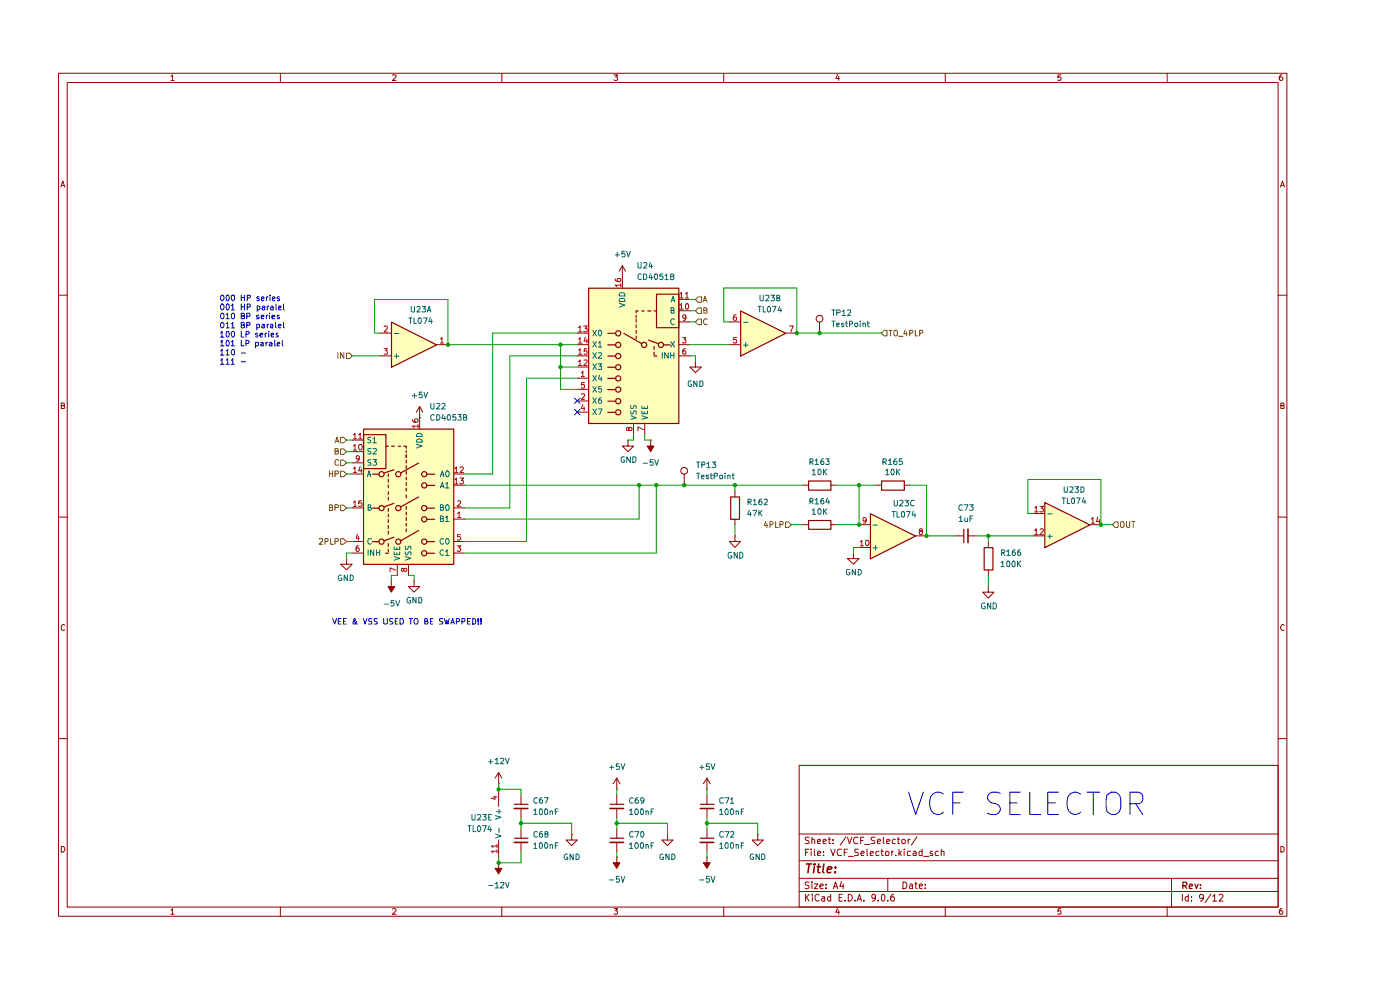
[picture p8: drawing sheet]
<svg xmlns="http://www.w3.org/2000/svg" width="297mm" height="210mm" viewBox="0 0 297 210" stroke-linecap="round" stroke-linejoin="round" font-family="sans-serif">
<g fill="none" stroke="#910000" stroke-width=".21">
<path d="M12.4 15.5h260.6v178.9h-260.6zM14.3 17.5h256.8v174.9h-256.8zM36.3 16.2l.3-.3v1.2M36.3 17.1h.7M59.5 15.5v2M83.3 16l.6-.1 .1 .1-.1 .4-.6 .7h.7M106.5 15.5v2M130.3 15.9h.7l-.4 .4 .3 .1v.6h-.6M153.5 15.5v2M177.7 15.8l-.4 .8h.8M177.9 16.2v.9M200.5 15.5v2"/>
<path d="M225.1 15.9h-.6l-.1 .6 .2-.2 .4 .1 .1 .6h-.7M247.6 15.5v2M272 15.9a.55 .55 0 0 0-.6 .5l.1 .6 .4 .1 .3-.3v-.2l-.3-.3h-.3l-.2 .3M12.9 39.7l.4-1.3 .5 1.3M13.1 39.3h.6M271.6 39.7l.5-1.3 .4 1.3M271.7 39.3h.6M12.4 62.6h1.9M271.1 62.6h1.9M13 86.1l.6-.1v-.4l-.6-.1v1.2h.6l.2-.4-.4-.2M271.7 86.1h.5l.2-.3-.1-.2-.6-.1v1.2h.6l.1-.5-.2-.1M12.4 109.7h1.9"/>
<path d="M271.1 109.7h1.9M13.8 132.6l-.4-.1-.4 .3 .1 .8 .3 .1h.4M272.4 132.6l-.2-.1a.61 .61 0 0 0-.5 .7 .61 .61 0 0 0 .7 .5M12.4 156.7h1.9M271.1 156.7h1.9M13 179.5a.66 .66 0 0 1 .7 .4 .66 .66 0 0 1-.2 .8h-.5zM169.5 162.4h101.6v30h-101.6zM169.5 176.9h101.6M171.7 177.6l-.8 .1v.4l.6 .3 .2 .3-.2 .2h-.7M172.2 178.2l.2-.2 .4 .1v.8M172.2 177.6v1.3M173.4 178.5l.7-.1-.2-.4-.4 .1-.1 .7 .1 .1h.5"/>
<path d="M174.6 178.5l.7-.1-.2-.4-.4 .1-.1 .7 .1 .1h.5M175.7 178h.5M175.9 177.6v1.2l.1 .1h.2M176.7 178.9h.1M176.7 178.1v.2M179.4 177.5l-1.1 1.8M179.8 177.6l.4 1.3 .5-1.3M182 177.7l-.6-.1-.3 .6 .3 .7h.6M182.6 178.3h.5M183.3 177.6h-.7v1.3M183.4 179.1h1.1M185.6 177.6l-.7 .1v.4l.6 .3 .1 .3-.1 .2h-.7"/>
<path d="M186.1 178.5l.7-.1-.2-.4-.4 .1-.1 .7 .1 .1h.5M187.4 177.6v1.2l.2 .1M188.1 178.5l.7-.1-.2-.4-.4 .1-.1 .7 .1 .1h.5M189.9 178.1l-.4-.1-.2 .3 .1 .6h.5M190.4 178h.5M190.5 177.6v1.2l.1 .1h.3M191.3 178.3l.3-.3h.2l.3 .3-.2 .6h-.5zM192.7 178v.9M193.1 178l-.4 .3M194.5 177.5l-1.2 1.8M271.7 179.5l.7 .3v.7l-.2 .2h-.5zM36.3 193.1l.3-.4v1.2"/>
<path d="M36.3 193.9h.7M59.5 192.4v2M83.3 192.8l.6-.1 .1 .2-.1 .4-.6 .6h.7M106.5 192.4v2M130.3 192.7h.7l-.4 .5 .3 .1v.5h-.6M153.5 192.4v2M169.5 189.1h101.6M169.5 186.3h101.6M169.5 182.6h101.6M170.9 189.7v1.4M170.9 180.8h.4M171.1 190.3l.6 .8"/>
<path d="M171.6 180.1h-.7v1.4M171.7 187.2h-.8l-.1 .3 .3 .3h.4l.2 .4-.4 .3-.5-.1M171.7 189.7l-.8 .8M172.1 180.1v.1M172.1 180.6v.9M172.2 187.1v.1M172.2 187.5v1M172.3 189.7v.2M172.3 190.2v.9M172.8 187.5h.7l-.7 1h.7M172.8 180.1v1.2l.1 .2M173.4 181.1l.7-.2-.2-.3h-.4l-.1 .7 .1 .2h.5"/>
<path d="M173.8 189.9l-.5-.2-.4 .3v.8l.4 .3 .5-.1M173.9 188l.7-.2v-.2l-.4-.1-.3 .3 .1 .6h.6M174.4 190.2h.5l.1 .9M174.7 181.4v.1M174.7 180.6v.2M175 190.5h-.5l-.2 .3 .2 .3h.5M175.2 188.3v.2M175.2 187.6v.2M176.2 190.2h-.5l-.1 .3 .1 .6h.5M176.2 180.1l.5 1.4 .5-1.4M176.2 189.7v1.4M176.8 188.5l.4-1.4 .6 1.4"/>
<path d="M176.9 188.1h.7M177.7 192.7l-.4 .8h.8M177.9 193.1v.8M178 190.4h.5M178.5 187l-.3 1h.8M178.5 180.2l-.7-.1a1.02 1.02 0 0 0 0 1.4l.7-.1M178.7 189.7h-.7v1.4h.7M178.9 187.5v1M179.1 180.8h.4M179.3 191v.1M179.8 180.1h-.7v1.4M180 189.7a.73 .73 0 0 1 .8 .7 .73 .73 0 0 1-.8 .7z"/>
<path d="M180 181.7h1.1M181.4 191v.1M181.8 191.1l.5-1.4 .4 1.4M182 190.7h.7M182.1 180.1h-.7a.53 .53 0 0 0 0 .6 .53 .53 0 0 0 .6 .2v.6h-.7M182.7 181.1l.6-.2v-.3h-.5l-.1 .2v.7h.6M183.3 191v.1M183.9 180.1v1.2l.2 .2M184.6 181.1l.7-.2-.1-.3h-.4l-.2 .2 .1 .7h.5M185.7 190.3l-.1 .2h-.6v-.7l.5-.1 .2 .3-.2 1-.5 .1M186.3 191v.1M186.5 180.6h-.5l-.2 .2 .2 .7h.5"/>
<path d="M186.9 180.6h.5M187 190l.3-.3a.8 .8 0 0 1 .5 .7 .8 .8 0 0 1-.5 .7l-.3-.3zM187.1 180.1v1.2l.1 .2h.2M187.9 180.6a.45 .45 0 0 1 .7 .2l-.2 .7h-.5zM188.3 191v.1M188.3 186.3v2.8M189.2 180.6v.9M189.5 180.6l-.3 .2M189.6 189.7h-.2a.93 .93 0 0 0-.3 1.4 .45 .45 0 0 0 .6-.2 .45 .45 0 0 0-.2-.6 .45 .45 0 0 0-.6 .2M190 181.4v.1M190.7 180.1v1.4M190.9 181l.3 .5"/>
<path d="M191.2 180.6l-.5 .5M191.6 187.1a.73 .73 0 0 1 .8 .7 .73 .73 0 0 1-.8 .7zM191.8 180.1v.1M191.8 180.6v.9M193 187.6h.5l.1 .9M193.2 180.6h-.5l-.2 .1v.7l.7 .1M193.6 187.8l-.4 .1-.3 .3 .3 .3 .4-.1M193.8 180.6h.3l.2 .2v.7h-.5l-.1-.4 .6-.2M194.1 187.5h.5M194.3 187.1v1.2l.3 .2M195 188l.7-.2-.1-.2-.4-.1-.2 .3 .1 .6h.5M195.6 180.1v1.4h-.5l-.2-.7 .3-.2h.4"/>
<path d="M196 181.7h1.1M196.3 188.3v.2M196.3 187.6v.2M197.8 180.6h-.3l-.2 .2 .2 .3 .4 .1-.1 .3h-.5M199.1 180.6h-.4l-.3 .2 .1 .6 .6 .1M199.7 180.7l.2-.1h.4v.9M199.7 180.1v1.4M200.5 192.4v2M225.1 192.7h-.6l-.1 .6 .2-.1 .4 .1 .1 .5h-.7M247.6 192.4v2M248.5 186.3v6.1M250.8 189.7v1.4"/>
<path d="M252.1 190.2h-.5l-.2 .3 .2 .6h.5M252.1 189.7v1.4M252.8 191v.1M252.8 190.2v.2M255.3 190.3l-.2 .2h-.5l-.1-.5 .2-.3 .6 .3-.1 .8-.3 .3h-.3M256.9 189.6l-1.3 1.9M257.3 190.1l.4-.4v1.4M257.3 191.1h.8M258.6 189.9l.6-.2 .3 .3-.1 .3-.8 .8h.9M272 192.7a.55 .55 0 0 0-.6 .6l.1 .5 .4 .1 .3-.2v-.3l-.3-.2h-.3l-.2 .2"/>
</g>
<path d="M250.9 187.9h.6a.45 .45 0 0 0 .2-.7l-.8-.1v1.4M251.3 187.9l.5 .6M252.3 188l.7-.1-.2-.4-.4 .1-.1 .7 .1 .2h.5M253.5 187.5l.3 1 .4-1M254.7 188.4v.1M254.7 187.6v.2" fill="none" stroke="#910000" stroke-width=".25"/>
<path d="M171.1 183.3h1.1M171.7 183.3l-.3 1.8M172.8 183.9l-.2 1.2M172.8 183.3l-.1 .1h.2l-.1-.1v.1M173.3 183.9h.8M173.7 183.3l-.2 1.6 .4 .2M174.8 183.3l-.3 1.6 .3 .2M175.6 184.5l.8-.2v-.4a.6 .6 0 0 0-.8 .2v.9h.6M177.2 185v.1M177.2 183.9v.2" fill="none" stroke="#910000" stroke-width=".34"/>
<g fill="#ffb">
<path d="M124.8 61.1h19.2v28.7h-19.2z"/>
<path d="M184.6 108.9l9.6 4.8-9.6 4.8z"/>
<path d="M221.6 106.6l9.6 4.7-9.6 4.8z"/>
<path d="M157.1 65.9l9.6 4.8-9.6 4.8z"/>
<path d="M77.1 91h19.1v28.7h-19.1z"/>
<path d="M83 68.3l9.6 4.8-9.6 4.8z"/>
</g>
<g fill="none" stroke="#910000" stroke-width=".21">
<path d="M132 58.7h.1M132 56.4l-.6 1.1M132 56.4l.7 1.1M132 56.4v4.7M122.5 73.1h2.3M122.5 75.5h2.3M122.5 70.7h2.3M122.5 77.9h2.3M144 63.5h2.3M144 65.9h2.3M144 68.3h2.3M144 73.1h2.3"/>
<path d="M144 75.5h2.3M122.5 80.2h2.3M122.5 82.6h2.3M122.5 85.1h2.3M122.5 87.4h2.3M134.4 89.8v2.4M136.8 89.8v2.4"/>
</g>
<g fill="none" stroke="#910000" stroke-width=".25">
<path d="M124.9 61.1h19.1v28.7h-19.1zM128.9 73.2h1.7M128.9 75.5h1.7M128.9 70.7h1.7M128.9 77.9h1.7M132.3 70.7l3.8 2.2M135 66.9v.5M135 67.7v.6M135 68.9v.6M135 70.1v.6M135 71.3v.6M135.4 66h-.4v.4"/>
<path d="M136.1 66h.5M137.4 66h.7M137.6 72.1l2.1 .8M138.8 66h.5M138.8 73.5v.6M138.8 74.7v.6M138.8 75.5h.6M139.3 62.4h4.7v7.1h-4.7zM140.7 73.2h1.4M128.9 80.3h1.7M128.9 82.6h1.7M128.9 85.1h1.7"/>
<path d="M128.9 87.5h1.7"/>
<circle cx="131.1" cy="77.9" r=".55"/>
<circle cx="131.1" cy="70.7" r=".55"/>
<circle cx="131.1" cy="73.2" r=".55"/>
<circle cx="131.1" cy="75.5" r=".55"/>
<circle cx="136.6" cy="73.2" r=".55"/>
<circle cx="140.2" cy="73.2" r=".55"/>
<circle cx="131.1" cy="80.3" r=".55"/>
<circle cx="131.1" cy="85.1" r=".55"/>
<circle cx="131.1" cy="87.5" r=".55"/>
<circle cx="131.1" cy="82.6" r=".55"/>
</g>
<g fill="none" stroke="#b90000" stroke-width=".21">
<path d="M130.5 59.1l.1 .5a.94 .94 0 0 0 1.1 0l-.1-.5h-.5l-.2 .4 .3 .2M122.7 69.5h.2l.2-.4v1.3M122.7 71.9l.4-.3v1.2M122.7 74.3l.4-.3v1.1M122.7 76.7l.4-.4v1.2M122.7 70.4h.8M122.7 72.8h.8M122.7 75.1h.8M122.7 77.5h.8M123.3 79h.2l.2-.3v1.2M123.3 79.9h.7M123.8 69.1h.8l-.4 .5h.3l.1 .2-.1 .5-.5 .1-.2-.2"/>
<path d="M123.9 76.4l.4-.1 .3 .4-.8 .8h.8M124.2 71.5l-.3 .9h.8M124.5 74h-.5l-.1 .6 .2-.2 .4 .1v.6h-.6M124.5 71.9v.9M131.7 60.5h-1.2l.3 .3M131.7 60.2v.6M144.2 62.4l.4-.4v1.2M144.2 64.7l.4-.3v1.2M144.2 63.2h.8M144.2 65.6h.8M144.8 71.6h.7l-.3 .4 .3 .1v.5l-.2 .2h-.3l-.2-.2M145.4 62.4l.3-.4v1.2"/>
<path d="M145.4 74h-.2a.73 .73 0 0 0-.1 1.1h.4v-.5l-.4-.2-.3 .2M145.4 63.2h.7M145.5 64.5l.3-.1a.78 .78 0 0 1 0 1.2l-.3-.1zM145.5 67.3v.1l-.4 .1-.3-.2v-.3l.3-.2 .4 .1v.8l-.2 .2h-.3M123.3 83.6h.7v.4l-.7 .7h.7M123.7 85.8l-.4 .9h.8M123.9 86.3v.8M124 81.2h-.6l-.1 .5h.7v.5l-.2 .1h-.3l-.2-.1M133.4 90.9l.2-.3 .5 .1-.1 .6h-.4l-.2-.2v-.4h-.4l-.1 .4 .1 .2h.3l.1-.2M136.5 91.1l-1.2-.5v.8"/>
</g>
<g fill="none" stroke="#006665" stroke-width=".21">
<path d="M125.8 70.1l.7 1.2M125.8 72.4l.7 1.2M125.8 74.8l.7 1.2M125.8 77.2l.7 1.2M125.8 79.6l.7 1.2M126.5 70.1l-.7 1.2M126.5 72.4l-.7 1.2M126.5 74.8l-.7 1.2M126.5 77.2l-.7 1.2M126.5 79.6l-.7 1.2M126.9 77.2h.7l-.4 .5h.3v.7l-.6-.1M127 72.8l.3-.4v1.2"/>
<path d="M127 74.9l.4-.1 .2 .3-.7 .9h.7M127 73.6h.6M127.1 70.1a.59 .59 0 0 1 .6 .3 .59 .59 0 0 1-.2 .7l-.1 .2a.75 .75 0 0 1-.3-1.2zM127.2 79.5l-.2 .9h.7M127.5 80v.8M131.4 64.3l1.1 .4-1.1 .5M131.4 62.3l.3-.2h.6l.2 .2v.5h-1.1zM131.5 63.4l.8-.1 .2 .2v.5h-1.1zM140.5 74.8v1.2M141.8 74.8v1.2l-.8-1.2v1.2M142.3 72.4l.8 1.2M142.3 74.8v1.2"/>
<path d="M142.3 75.4h.7M142.4 64.1l.4-1.2 .3 1.2M142.4 65.8l.6-.1v-.3l-.2-.2h-.4v1.2h.6v-.3l-.2-.3M142.4 63.7h.6M143 74.8v1.2M143 67.8l-.2-.2a.65 .65 0 0 0-.5 .6 .65 .65 0 0 0 .5 .7l.2-.2M143.1 72.4l-.8 1.2M125.8 82l.7 1.2M125.8 84.4l.7 1.2M125.8 86.7l.7 1.2M126.5 82l-.7 1.2M126.5 84.4l-.7 1.2"/>
<path d="M126.5 86.7l-.7 1.2M126.9 86.7h.8l-.5 1.2M127.5 82h-.5v.5h.5v.6h-.5M127.5 84.4l-.4 .1-.1 .8a.35 .35 0 0 0 .3 .3 .35 .35 0 0 0 .3-.3v-.2l-.2-.3-.4 .3M133.8 88.2l1.2 .4-1.2 .3M133.8 87.2v.5l.2 .1 .3-.1 .2-.5h.3l.2 .1-.1 .5M133.8 86l.1 .7h.3l.5-.7 .3 .2-.1 .5M136.2 88.2l1.2 .4-1.2 .3M136.2 87.2v.6h1.2v-.6M136.2 86.2v.5h1.2v-.5M136.7 86.3v.4M136.7 87.3v.5"/>
</g>
<path d="M138 93.3v1.3h.7l-.7 1.2-.7-1.2h.7z" fill="#910000"/>
<g fill="none" stroke="#910000" stroke-width=".21">
<path d="M133.2 93.3v1.3h1.2l-1.2 1.2-1.2-1.2h1.2M133.2 93.3h.1M138 93.3v1.3h-.7l.7 1.2 .7-1.2h-.7M138 93.3h.1M155.9 113.7v1.2h1.2l-1.2 1.2-1.2-1.2h1.2M155.9 113.7h.1M181.1 117.3v1.2h1.1l-1.1 1.2-1.3-1.2h1.3M181.1 117.3h.1M182.2 116.1h2.4M182.2 111.3h2.4M194.2 113.7h2.3M202.6 113.7h1.8"/>
<path d="M205.4 113.7h1.9M209.7 114.9v1.2M219.2 113.7h2.4M219.2 108.9h2.4M231.2 111.3h2.3M209.7 124.4v1.2h1.2l-1.2 1.3-1.2-1.3h1.2M209.7 124.4h.1M209.7 120.9v1.2M141.6 177v1.2h1.2l-1.2 1.2-1.2-1.2h1.2M141.6 177h.1M150 167.4h.1M150 165.1l-.8 1.1"/>
<path d="M150 165.1l.7 1.1M150 165.1v2.3M150 168.6v2M150 171.5v1.9M150 175.8v2M150 178.7v1.9M160.7 177v1.2h1.2l-1.2 1.2-1.2-1.2h1.2M160.7 177h.1"/>
</g>
<path d="M184.7 109l9.5 4.7-9.5 4.8zM204.5 112.3v2.9M208.8 116.2h1.8v4.7h-1.8zM221.7 106.6l9.5 4.7-9.5 4.9zM148.6 177.8h2.9M148.6 170.6h2.9" fill="none" stroke="#910000" stroke-width=".25"/>
<g fill="none" stroke="#b90000" stroke-width=".21">
<path d="M182.5 114.9l.3-.3v1.2M182.5 115.8h.7M183.8 114.6a.6 .6 0 0 1 .6 .5 .6 .6 0 0 1-.5 .7 .81 .81 0 0 1-.1-1.2zM183.8 110.3l-.3 .2h-.4v-.6l.4-.1a.81 .81 0 0 1 0 1.2h-.3M195.3 112.7h-.2a.31 .31 0 0 1 .1-.5 .31 .31 0 0 1 .4 .1v.4h-.3l-.3 .2v.3l.3 .2 .4-.2v-.3l-.3-.2M219.5 112.5h.2l.1-.4v1.3M219.5 107.7l.3-.3v1.2M219.5 113.4h.8M219.5 108.6h.8M220.6 107.4h.8l-.5 .4 .4 .1v.6h-.7M220.7 112.3l.4-.2 .3 .4-.8 .9h.8M231.5 110.1l.4-.3v1.2"/>
<path d="M231.5 111h.7M232.9 109.7l-.3 .9h.8M233.2 110.2v.8"/>
</g>
<path d="M185.2 116.2h.9M185.2 111.4h.9M185.7 115.7v.9M222.3 113.8h.9M222.3 109h.9M222.7 113.3v1" fill="none" stroke="#006665" stroke-width=".21"/>
<path d="M205.4 112.2v2.9M148.5 178.7h2.9M148.5 171.5h2.9" fill="none" stroke="#910000" stroke-width=".34"/>
<path d="M150 181.8v1.2h.7l-.7 1.2-.8-1.2h.8z" fill="#910000"/>
<path d="M150 181.8v1.2h-.8l.8 1.2 .7-1.2h-.7M150 181.8h.1" fill="none" stroke="#910000" stroke-width=".21"/>
<path d="M236.6 110.7h.6v1.2h-.6l-.6-.6z" fill="#fff"/>
<path d="M236.6 110.7h.6v1.2h-.6l-.6-.6zM237.7 110.8l.5-.2a.86 .86 0 0 1 0 1.3h-.2l-.3-.3zM239 110.6v1l.2 .3 .4-.2v-1.1M240.1 110.6h.6M240.4 110.6v1.3" fill="none" stroke="#765500" stroke-width=".21"/>
<path d="M87.8 123.2v1.2h1.2l-1.2 1.2-1.1-1.2h1.1M87.8 123.2h.1" fill="none" stroke="#910000" stroke-width=".21"/>
<path d="M83 123.2v1.2h.8l-.8 1.2-.7-1.2h.7z" fill="#910000"/>
<path d="M83 123.2v1.2h-.7l.7 1.2 .8-1.2h-.8M83 123.2h.1" fill="none" stroke="#910000" stroke-width=".21"/>
<path d="M130.8 181.8v1.2h.7l-.7 1.2-.7-1.2h.7z" fill="#910000"/>
<path d="M130.8 175.8v2M130.8 178.7v1.9M130.8 181.8v1.2h-.7l.7 1.2 .7-1.2h-.7M130.8 181.8h.1" fill="none" stroke="#910000" stroke-width=".21"/>
<path d="M129.4 177.8h2.9" fill="none" stroke="#910000" stroke-width=".25"/>
<path d="M129.4 178.7h2.9" fill="none" stroke="#910000" stroke-width=".34"/>
<path d="M105.8 183v1.2h.7l-.7 1.2-.8-1.2h.8z" fill="#910000"/>
<g fill="none" stroke="#910000" stroke-width=".21">
<path d="M147.5 76.7v1.2h1.3l-1.3 1.1-1.2-1.1h1.2M147.5 76.7h.1M145.2 100.5v2.4M155.9 104.1v1.3M155.9 110.1v1.2M170.3 111.3h1.2M170.3 102.9h1.2M176.2 111.3h1.2M176.2 102.9h1.2M185.8 102.9h1.2M191.8 102.9h1.2M105.8 166.2h.1"/>
<path d="M105.8 163.9v2.3M105.8 167.4v3.7M105.8 178.2v3.6M105.8 163.9l-.8 1.2M105.8 163.9l.7 1.2M110.5 168.6v2M110.5 171.5v1.9M110.5 175.8v2M110.5 178.7v1.9M121.3 177v1.2h1.2l-1.2 1.2-1.2-1.2h1.2M121.3 177h.1M130.8 167.4h.1"/>
<path d="M130.8 165.1l-.7 1.1M130.8 165.1l.7 1.1M130.8 165.1v2.3M130.8 168.6v2M130.8 171.5v1.9M105.8 183v1.2h-.8l.8 1.2 .7-1.2h-.7M105.8 183h.1"/>
<circle cx="145.2" cy="99.9" r=".72"/>
</g>
<path d="M104.6 169h.8M105 168.9v.6l-.8-.2M105.4 179.5h-1.1l.3 .3M105.4 179.1v.7M105.4 180.6h-1.1l.3 .3M105.4 180.2v.7" fill="none" stroke="#b90000" stroke-width=".21"/>
<path d="M105.1 173l1.2 .4-1.2 .4M105.1 176.9l1.2 .4-1.2 .5M105.4 172.2h.9M105.9 171.7v.9M105.9 175.6v1" fill="none" stroke="#006665" stroke-width=".21"/>
<path d="M155 105.4h1.9v4.8h-1.9zM171.5 110.4h4.8v1.9h-4.8zM171.5 102h4.8v2h-4.8zM187 102h4.8v2h-4.8zM109.1 177.8h2.9M109.1 170.6h2.9M129.4 170.6h2.9" fill="none" stroke="#910000" stroke-width=".25"/>
<path d="M109.1 178.7h2.9M109.1 171.5h2.9M129.4 171.5h2.9" fill="none" stroke="#910000" stroke-width=".34"/>
<path d="M148.1 63h.7v1.1h-.7l-.6-.6z" fill="#fff"/>
<path d="M148.1 63h.7v1.1h-.7l-.6-.6zM149.1 64.1l.5-1.2 .4 1.2M149.2 63.7h.6" fill="none" stroke="#765500" stroke-width=".21"/>
<path d="M157.1 66l9.6 4.7-9.6 4.8z" fill="none" stroke="#910000" stroke-width=".25"/>
<path d="M154.7 73.1h2.4M154.7 68.3h2.4M166.7 70.7h2.3" fill="none" stroke="#910000" stroke-width=".21"/>
<path d="M156.2 66.8l-.5 .1-.1 .9 .1 .1h.5v-.6h-.5l-.1 .1M156.2 71.6h-.5l-.1 .5h.6v.5l-.1 .2h-.4l-.1-.2M167.5 69.1h.8l-.5 1.3" fill="none" stroke="#b90000" stroke-width=".21"/>
<path d="M157.8 73.2h.9M157.8 68.4h.9M158.2 72.7v.9" fill="none" stroke="#006665" stroke-width=".21"/>
<path d="M187.6 70.1h.6v1.2h-.6l-.6-.6z" fill="#fff"/>
<path d="M187.6 70.1h.6v1.2h-.6l-.6-.6zM188.6 70.1h.7M188.9 70.1v1.2M189.8 70.1h.4l.2 .1v.9l-.5 .2a.86 .86 0 0 1-.1-1.2zM190.6 71.3h1M192.1 70l-.4 .8h.8M192.3 70.4v.9M193 70.7l.6-.1 .1-.4-.2-.1h-.5v1.2M194.2 70.1v1.2h.5M195.1 70.7l.6-.1v-.5h-.6v1.2" fill="none" stroke="#765500" stroke-width=".21"/>
<g fill="none" stroke="#910000" stroke-width=".21">
<path d="M173.9 68.3v2.4"/>
<circle cx="173.9" cy="67.6" r=".72"/>
</g>
<path d="M148.1 65.3h.7v1.2h-.7l-.6-.6z" fill="#fff"/>
<path d="M148.1 65.3h.7v1.2h-.7l-.6-.6zM149.3 65.8l.6-.1 .1-.2-.3-.3h-.4v1.2h.6l.1-.5-.3-.1" fill="none" stroke="#765500" stroke-width=".21"/>
<path d="M148.1 67.7h.7v1.2h-.7l-.6-.6z" fill="#fff"/>
<path d="M148.1 67.7h.7v1.2h-.7l-.6-.6zM150 67.8l-.2-.2a.64 .64 0 0 0-.6 .6 .64 .64 0 0 0 .6 .7l.2-.2" fill="none" stroke="#765500" stroke-width=".21"/>
<path d="M166.7 110.7h.6l.5 .6-.5 .6h-.6z" fill="#fff"/>
<path d="M162.4 110.6l-.2 .9h.7M162.7 111v.9M163.4 111.3h.4l.2-.3-.2-.4h-.4v1.3M164.5 110.6v1.3h.6M165.5 111.3h.5l.2-.2v-.3l-.2-.2h-.5v1.3M166.7 110.7h.6l.5 .6-.5 .6h-.6z" fill="none" stroke="#765500" stroke-width=".21"/>
<path d="M73.5 74.9h.6l.6 .6-.6 .6h-.6z" fill="#fff"/>
<path d="M71.7 74.8v1.2M72.9 74.8v1.2l-.6-1.2v1.2M73.5 74.9h.6l.6 .6-.6 .6h-.6z" fill="none" stroke="#765500" stroke-width=".21"/>
<path d="M72.3 92.8h.6l.6 .5-.6 .6h-.6z" fill="#fff"/>
<path d="M71.1 93.9l.4-1.1 .4 1.1M71.2 93.6h.6M72.3 92.8h.6l.6 .5-.6 .6h-.6z" fill="none" stroke="#765500" stroke-width=".21"/>
<path d="M72.3 97.6h.6l.6 .6-.6 .6h-.6z" fill="#fff"/>
<path d="M71.8 97.7l-.4-.2-.3 .3v.6l.1 .3 .6-.1M72.3 97.6h.6l.6 .6-.6 .6h-.6z" fill="none" stroke="#765500" stroke-width=".21"/>
<path d="M72.3 100h.6l.6 .5-.6 .6h-.6z" fill="#fff"/>
<path d="M69.9 99.9v1.2M70.6 99.9v1.2M72.3 100h.6l.6 .5-.6 .6h-.6zM69.9 100.5h.7M71.1 100.5h.5l.2-.4-.2-.2h-.5v1.2" fill="none" stroke="#765500" stroke-width=".21"/>
<path d="M72.3 95.2h.6l.6 .6-.6 .6h-.6z" fill="#fff"/>
<path d="M71.1 95.7l.6-.1v-.4l-.6-.1v1.2h.5l.2-.4-.3-.2M72.3 95.2h.6l.6 .6-.6 .6h-.6z" fill="none" stroke="#765500" stroke-width=".21"/>
<path d="M72.3 107.2h.6l.6 .5-.6 .6h-.6z" fill="#fff"/>
<path d="M69.9 107.7h.4l.3-.3-.1-.2-.6-.1v1.2h.6l.1-.6h-.3M71.1 107.7h.6l.1-.2-.1-.3-.6-.1v1.2M72.3 107.2h.6l.6 .5-.6 .6h-.6z" fill="none" stroke="#765500" stroke-width=".21"/>
<path d="M72.3 114.3h.6l.6 .6-.6 .5h-.6z" fill="#fff"/>
<path d="M67.8 114.3h.6v.3l-.7 .8h.7M69 114.9l.5-.1v-.5h-.5v1.1M70.1 114.3v1.1h.6M71.1 114.9l.6-.1 .1-.4-.1-.1h-.6v1.1M72.3 114.3h.6l.6 .6-.6 .5h-.6z" fill="none" stroke="#765500" stroke-width=".21"/>
<g fill="none" stroke="#910000" stroke-width=".21">
<path d="M80.6 75.5h2.4M80.6 70.7h2.4M92.6 73.1h2.4M74.7 93.3h2.4M74.7 95.8h2.4M74.7 98.2h2.4M89 88.6h.1M89 86.2v4.8M89 86.2l-.7 1.2M89 86.2l.7 1.2M73.5 118.5v1.2h-1.2l1.2 1.2 1.2-1.2h-1.2M73.5 118.5h.1"/>
<path d="M74.7 100.5h2.4M74.7 107.7h2.4M74.7 114.9h2.4M74.7 117.3h2.4M84.3 119.7v2.4M86.7 119.7v2.4M96.2 100.5h2.4M96.2 107.7h2.4M96.2 114.9h2.4M96.2 117.3h2.4M96.2 102.9h2.4M96.2 110.1h2.4"/>
</g>
<g fill="none" stroke="#910000" stroke-width=".25">
<path d="M83.1 68.3l9.5 4.9-9.5 4.7zM77.1 91h19.2v28.7h-19.2zM77.1 92.2h4.8v7.2h-4.8zM81.9 94.7h.5M83.1 94.7h.5M83.6 99.7l-2.2 .6M84.5 94.7h.5M85.7 94.7h.5v.4M86.2 95.6v.4M86.2 96.4v.6M86.2 97.6v.6M86.2 98.8v.6"/>
<path d="M86.2 100v.6M88.8 98.2l-3.8 2.1M79 100.6h1.4M79 107.8h1.4M79 114.9h1.4M81.8 117.4h.6M82.4 100.5v.6M82.4 101.7v.6M82.4 102.9v.6M82.4 104.3v.6M82.4 105.5v.6M82.4 107.9v.6"/>
<path d="M82.4 109.1v.5M82.4 110.2v.6M82.4 111.4v.7M82.4 112.7v.6M82.4 115.3v.6M82.4 116.5v.6M83.6 106.8l-2.2 .7M83.6 114l-2.2 .7M86.2 101.2v.6M86.2 102.4v.6M86.2 103.6v.5M86.2 105v.6"/>
<path d="M86.2 107.4v.6M86.2 108.6v.6M86.2 109.8v.6M86.2 111v.6M86.2 112.2v.6M88.8 105.4l-3.8 2.1M88.8 112.5l-3.8 2.2M90.5 100.6h1.7M90.5 107.8h1.7M90.5 114.9h1.7M90.5 117.4h1.7M90.5 103h1.7"/>
<path d="M90.5 110.2h1.7"/>
<circle cx="80.9" cy="100.6" r=".55"/>
<circle cx="80.9" cy="107.8" r=".55"/>
<circle cx="80.9" cy="114.9" r=".55"/>
<circle cx="84.5" cy="114.9" r=".55"/>
<circle cx="84.5" cy="107.8" r=".55"/>
<circle cx="84.5" cy="100.6" r=".55"/>
<circle cx="90" cy="117.4" r=".55"/>
<circle cx="90" cy="110.2" r=".55"/>
<circle cx="90" cy="107.8" r=".55"/>
<circle cx="90" cy="103" r=".55"/>
<circle cx="90" cy="100.6" r=".55"/>
<circle cx="90" cy="114.9" r=".55"/>
</g>
<g fill="none" stroke="#b90000" stroke-width=".21">
<path d="M81.5 74h.7l-.4 .4 .4 .2v.5h-.7M81.5 69.3l.2-.2h.3l.2 .2v.3l-.7 .8h.7M93.4 71.9l.4-.3v1.2M93.4 72.8h.7M75 92.2l.3-.3v1.2M75 94.6l.3-.3v1.2M75 99.4l.3-.4v1.2M75 93.1h.6M75 95.5h.6M76.1 92.2l.3-.3v1.2M76.1 93.1h.7M76.2 94.3a.61 .61 0 0 1 .7 .4 .61 .61 0 0 1-.2 .7 .61 .61 0 0 1-.7-.4 .61 .61 0 0 1 .2-.7z"/>
<path d="M76.2 97.2l-.2 .2-.4-.2v-.5h.4a.73 .73 0 0 1-.1 1.1h-.3M76.4 98.9l-.3 1h.7M76.7 99.4v.8M87.5 89l.3 .5h.8l.1-.5-.2-.1h-.3l-.3 .2v.3l.3 .1M88.7 90.4h-1.2l.3 .3M88.7 90v.7M96.5 99.4l.3-.4v1.2M97.6 99.2l.1-.2h.4l.2 .3-.7 .9h.7M75 106.6l.3-.4v1.2M75 100.2h.6M75 107.4h.6M75.8 113.3l-.2 .9h.6"/>
<path d="M76.1 115.8h-.4l-.1 .2v.8l.4 .2 .2-.3v-.2l-.2-.3-.4 .1v.2M76.1 113.8v.8M76.7 106.2h-.5l-.1 .6 .1-.2h.4l.2 .3-.1 .4h-.6M96.5 101.7l.3-.3v1.3M96.5 100.2h.6M96.5 102.7h.6M97 115.8h.7l-.4 .4 .4 .1v.4l-.2 .3h-.4l-.1-.2M97.1 106.3l.4-.1 .2 .4-.7 .8h.7M97.1 108.9l.3-.3v1.2M97.1 109.8h.6M97.6 101.4h.7l-.4 .5 .4 .2v.3l-.2 .3h-.4l-.1-.2M97.7 113.4h-.6v.5h.6v.4l-.2 .3-.4-.2"/>
<path d="M83.9 121l-1.1-.6v.9M85.6 120.8a.35 .35 0 0 1 .6-.2 .35 .35 0 0 1 0 .6 .35 .35 0 0 1-.6-.2l-.2-.5a.35 .35 0 0 0-.3 .4 .35 .35 0 0 0 .3 .3l.2-.2"/>
</g>
<g fill="none" stroke="#006665" stroke-width=".21">
<path d="M83.7 75.6h.9M83.7 70.7h.9M84.1 75.1v.9M78.7 92.8h-.6v.5l.5 .1 .1 .3-.3 .2h-.4M78.7 95.2h-.6v.4l.5 .2 .1 .3-.3 .2-.4-.1M78.7 97.6h-.6v.4l.5 .2 .1 .3-.1 .2h-.6M79.1 93.1l.4-.3v1.1M79.1 95.2l.5-.1 .3 .3-.8 .9h.8M79.1 97.5h.8l-.4 .5 .4 .2v.3l-.2 .2-.6-.1M79.1 93.9h.8M88.3 94.2l1.2 .4-1.2 .4M88.4 93.3l.5-.2 .4 .1 .2 .1v.5h-1.2z"/>
<path d="M88.4 92.2l.5-.3 .4 .1 .2 .2v.4h-1.2zM94.7 100a.61 .61 0 0 1 .7 .4 .61 .61 0 0 1-.5 .7 .71 .71 0 0 1-.2-1.1zM77.9 101.1l.4-1.2 .4 1.2M78 100.7h.6M78.1 107.7l.5-.1v-.4l-.5-.1v1.2h.5l.2-.5-.4-.1M78.1 116.6v1.2M78.8 114.3h-.5a.67 .67 0 0 0-.3 .6 .67 .67 0 0 0 .5 .5l.3-.1M79.3 116.6v1.2l-.7-1.2v1.2M79.9 116.6v1.2M79.9 117.2h.7M80.6 116.6v1.2M83.6 118.1l1.2 .3-1.2 .4"/>
<path d="M83.6 117.1v.5h1.2v-.5M83.6 116v.5h1.2v-.5M84.2 116.1v.4M84.2 117.2v.4M86 118.1l1.2 .3-1.2 .4M86.1 117.1l-.1 .4 .2 .2 .4-.2 .1-.4h.4l.1 .6M86.1 115.9v.6h.4a.47 .47 0 0 1 .2-.5 .47 .47 0 0 1 .5 0v.5M93.4 101.1l.4-1.2 .4 1.2M93.4 103.5l.4-1.2 .4 1.2M93.4 107.7h.4l.2-.2v-.3l-.6-.1v1.2h.6l.1-.5-.3-.1M93.4 110l.6-.1v-.3l-.2-.2h-.4v1.2h.6l.1-.3-.3-.3M93.5 100.7h.6"/>
<path d="M93.5 103.2h.6M94.1 114.3h-.5a.67 .67 0 0 0-.3 .6 .67 .67 0 0 0 .5 .5l.3-.1M94.1 116.7a.55 .55 0 0 0-.8 .5 .55 .55 0 0 0 .8 .5M94.5 102.7l.4-.4v1.2M94.5 109.8h.2l.2-.4v1.2M94.5 117l.4-.4v1.2M94.5 103.5h.8M94.5 110.6h.8M94.5 117.8h.8M94.7 107.2l.2-.1a.77 .77 0 0 1 .2 1.2h-.4a.94 .94 0 0 1 0-1.1zM94.7 114.3a.61 .61 0 0 1 .6 .3 .61 .61 0 0 1-.2 .8 .61 .61 0 0 1-.6-.4 .61 .61 0 0 1 .2-.7z"/>
</g>
<g fill="none" stroke="#090" stroke-width=".21">
<path d="M74.7 75.5h5.9M80.6 70.7h-1.1v-7.2h15.5v9.6h27.5M118.9 77.9h3.6M118.9 73.1v9.5h3.6M122.5 75.5h-14.3v32.2h-9.6M122.5 70.7h-18v29.8h-5.9M146.3 73.1h8.4M146.3 75.5h1.2v1.2M146.3 68.3h1.2M146.3 65.9h1.2M146.3 63.5h1.2M154.7 68.3h-1.2v-7.2h15.5v9.6h18"/>
<path d="M73.5 93.3h1.2M73.5 95.8h1.2M73.5 98.2h1.2M122.5 80.2h-10.8v34.7h-13.1M134.4 92.2v1.1h-1.2M136.8 92.2v1.1h1.2M73.5 114.9h1.2M73.5 107.7h1.2M73.5 100.5h1.2M74.7 117.3h-1.2v1.2M98.6 102.9h71.7M135.6 102.9v7.2h-37"/>
<path d="M139.2 102.9v14.4h-40.6M155.9 102.9v1.2M155.9 111.3v2.4M167.8 111.3h2.5M177.4 102.9h8.4M182.2 102.9v8.4h-4.8M182.2 116.1h-1.1v1.2M193 102.9h3.5v10.8h6.1M207.3 113.7h11.9M209.7 113.7v1.2M219.2 108.9h-1.1v-7.2h15.4v9.6h2.5M84.3 122.1h-1.3v1.1"/>
<path d="M86.7 122.1h1.1v1.1M209.7 122.1v2.3M105.8 166.2v1.2h4.7v1.2M110.5 174.6h10.8v2.4M110.5 173.4v2.4M130.8 174.6h10.8v2.4M130.8 167.4v1.2M130.8 173.4v2.4M150 167.4v1.2M150 173.4v2.4M150 174.6h10.7v2.4M110.5 180.6v2.4h-4.7v-1.2"/>
<path d="M130.8 180.6v1.2M150 180.6v1.2"/>
</g>
<g fill="none" stroke="#0000ca" stroke-width=".21">
<path d="M46.8 70.7l.3-.4v1.2M46.8 72.5h.1l.2-.3v1.2M46.8 74.5l.3-.4v1.2M46.8 76.4l.3-.3v1.2M46.8 71.5h.7M46.8 73.4h.7M46.8 75.3h.7M46.8 77.3h.7M46.9 62.6a.6 .6 0 0 1 .7 .5 .6 .6 0 0 1-.5 .7 .81 .81 0 0 1-.2-1.2zM46.9 64.6l.2-.1a.68 .68 0 0 1 .4 .6 .68 .68 0 0 1-.4 .6 .81 .81 0 0 1-.2-1.1zM46.9 66.5l.2-.1a.6 .6 0 0 1 .4 .7 .6 .6 0 0 1-.6 .5l-.1-.4zM46.9 68.5l.2-.1a.62 .62 0 0 1 .5 .6 .62 .62 0 0 1-.5 .6 .7 .7 0 0 1-.2-1.1z"/>
<path d="M48 66.8l.3-.4v1.2M48 68.7l.3-.3v1.2M48 74.5l.3-.4v1.2M48 76.4l.3-.3v1.2M48 67.6h.6M48 69.6h.6M48 75.3h.6M48 77.3h.6M48 62.7l.1-.1a.59 .59 0 0 1 .6 .4 .59 .59 0 0 1-.1 .6l-.2 .2-.4-.2zM48 70.4l.1-.1a.59 .59 0 0 1 .6 .4 .59 .59 0 0 1-.1 .6l-.2 .2-.4-.2zM48.2 64.5a.68 .68 0 0 1 .4 .6 .68 .68 0 0 1-.4 .6l-.2-.5v-.6zM48.2 72.2a.75 .75 0 0 1 .3 1.2h-.4l-.1-.5v-.5z"/>
<path d="M49.1 64.8h.1l.2-.3v1.2M49.1 68.7l.3-.3v1.2M49.1 72.5h.1l.2-.3v1.2M49.1 76.4l.3-.3v1.2M49.1 65.7h.6M49.1 69.6h.6M49.1 73.4h.6M49.1 77.3h.6M49.2 62.6h.4l.1 .2v.7l-.2 .3a.71 .71 0 0 1-.3-1.2zM49.2 66.5l.3-.1 .2 .3v.7l-.1 .2h-.4l-.1-.4zM49.2 70.3h.4l.1 .2v.8l-.2 .2a.71 .71 0 0 1-.3-1.2zM49.2 74.2l.3-.1 .2 .3v.7l-.3 .2a.7 .7 0 0 1-.2-1.1z"/>
<path d="M51.2 67l.6-.1v-.4l-.6-.1v1.2h.6l.1-.5-.3-.1M51.2 69h.4l.3-.3-.1-.2-.6-.1v1.2h.5l.2-.1v-.4l-.3-.1M51.2 70.3v1.2h.6M51.2 72.2v1.2h.6M51.2 62.6v1.2M51.2 64.5v1.2M51.2 63.1h.7M51.2 65.1h.7M51.2 74.9h.9M51.2 76.8h.9M51.9 62.6v1.2M51.9 64.5v1.2"/>
<path d="M52.2 70.9l.6-.1 .1-.3-.2-.2h-.5v1.2M52.2 72.9h.4l.3-.3-.3-.4h-.4v1.2M52.4 67.1h.5l.1-.2v-.4l-.6-.1v1.2M52.4 69h.6v-.5l-.6-.1v1.2M52.4 63.2l.6-.1v-.5h-.6v1.2M52.4 65.2l.6-.1v-.5l-.6-.1v1.2M54.2 72.7h.6v.6l-.6 .1M54.2 72.6v1.2M54.5 69.5h.5v-.7h-.5v1.2M54.6 65l.3-.1 .3 .3v.3l-.3 .2h-.3M54.6 64.9v1.2M54.6 70.7h-.4v.3l.4 .1 .1 .2-.1 .2-.4-.1"/>
<path d="M54.9 66.9l-.3-.1-.2 .2 .2 .3h.3v.3h-.5M55 63h-.4l-.1 .1 .1 .3 .4 .1v.2h-.5M55.2 71.1l.5-.1-.1-.3-.4 .1v.5l.1 .2 .4-.1M55.3 72.7h.5v.7h-.5v-.4l.5-.1M55.4 67.3l.6-.2-.2-.3-.4 .2v.4l.1 .2h.4M55.5 63.4l.5-.1v-.3h-.5v.7h.5M55.6 68.8h.4l.1 .8M55.7 65l.3-.1 .2 .2v.6M56.1 69.1h-.5l-.1 .2 .2 .3 .4-.1M56.2 65.2a.46 .46 0 0 0-.6 .4l.1 .1h.5M56.3 70.7v.8M56.4 72.6v.8"/>
<path d="M56.5 63v.8M56.5 66.8v.8M56.6 70.7l-.3 .2M56.7 64.9v.8M56.7 68.8v.8M56.8 72.6l-.4 .3M56.8 63l-.3 .2M56.8 66.8l-.3 .1v.2M57 64.9l-.3 .3M57 68.8h-.2l-.1 .2M57 70.3v.1M57 70.7v.8"/>
<path d="M57.2 66.4v.1M57.2 72.7l.3-.1 .2 .2v.6h-.5l-.1-.3 .2-.2h.4M57.2 66.8v.8M57.3 62.6v.1M57.3 63v.8M57.4 68.8h.5v.8M57.4 65l.4-.1 .1 .2v.6M57.5 71.1l.5-.1v-.3h-.5v.7h.5M57.7 67.3l.6-.2v-.2l-.4-.1-.2 .2 .1 .6h.5M57.8 63.4l.6-.1-.2-.3-.4 .1v.5l.1 .2 .4-.1M57.9 69.1h-.5v.4h.5M57.9 65.2l-.5 .2 .1 .3h.4"/>
<path d="M58.3 72.2v1.2h.2M58.5 68.4v1l.1 .2M58.5 64.5v1.1l.2 .1M58.8 73l.6-.1-.2-.3-.4 .2v.4l.1 .2h.4M59 70.7h-.3l-.2 .2 .5 .4-.1 .2-.4-.1M59 69.1h.6v-.3h-.5l-.1 .2v.4l.2 .2 .4-.1M59.1 65.3l.5-.1v-.2h-.5v.7h.5M59.2 66.9h-.4v.3l.4 .1v.3h-.4M59.3 63h-.3l-.2 .1 .2 .3 .3 .1v.2h-.5M59.9 72.2v1l.2 .2M60.2 64.5v1.1l.1 .1M60.2 68.4v1.1l.1 .1"/>
<path d="M70.6 131.2l.4 1.2 .4-1.2M71.7 131.8h.5M72.3 131.2h-.6v1.2h.6M72.9 131.8h.4M73.4 131.2h-.5v1.2h.5M75.6 131.8l-.2 .6-.5-.1v-.4l.5-.4v-.2l-.2-.1-.1 .1v.4l.5 .7h.2M77.1 131.2l.3 1.2 .4-1.2M78.9 131.3h-.6a.57 .57 0 0 0 .6 .7l-.1 .4h-.6M80 131.3h-.6v.4l.6 .3-.1 .4h-.5M81.4 131.2v1l.2 .2h.4l.2-.2v-1M83.3 131.3h-.6v.4l.6 .3-.1 .4h-.5M83.9 131.8h.3"/>
<path d="M84.4 131.2h-.5v1.2h.5M84.9 131.2a.66 .66 0 0 1 .7 .4 .66 .66 0 0 1-.2 .8h-.5zM86.8 131.2h.7M87.2 131.2v1.2M87.9 131.4l.3-.2 .3 .1a.87 .87 0 0 1 0 1.1h-.5l-.2-.4zM90.1 131.8l.5-.1v-.4l-.5-.1v1.2h.5l.2-.4-.3-.2M91.3 131.8h.3M91.8 131.2h-.5v1.2h.5M93.9 131.3h-.6v.4l.6 .3-.1 .4h-.5M94.3 131.2l.3 1.2 .2-.9 .2 .9 .3-1.2M95.6 132.4l.4-1.2 .4 1.2M95.7 132h.6"/>
<path d="M96.8 131.9l.6-.1v-.5l-.6-.1v1.2M98 131.9l.6-.1v-.5l-.6-.1v1.2M99.2 131.8h.4M99.8 131.2h-.6v1.2h.6M100.3 131.2a.66 .66 0 0 1 .6 .4 .66 .66 0 0 1-.2 .8h-.4zM101.5 132.3v.1M101.5 131.2v.8M102.1 132.3v.1M102.1 131.2v.8M192.7 168l1.6 4.8 1.6-4.8M200.1 168.4a1.75 1.75 0 0 0-2-.2 1.75 1.75 0 0 0-.9 1.9 2.3 2.3 0 0 0 1.5 2.7h.6l.6-.3 .2-.2M202.1 170.3h1.6"/>
<path d="M204.3 168h-2.2v4.8M212.2 168.3a1.91 1.91 0 0 0-2.4 .1 1.14 1.14 0 0 0 .6 1.9 1.61 1.61 0 0 1 1.8 1.1 1.38 1.38 0 0 1-.9 1.4h-1.1l-.7-.3M214.2 170.3h1.6M216.4 168h-2.2v4.8h2.2M218.5 168v4.8h2.3M222.3 170.3h1.6M224.6 168h-2.3v4.8h2.3M229.2 168.4a1.75 1.75 0 0 0-2-.2 1.75 1.75 0 0 0-.8 1.9 2.3 2.3 0 0 0 1.5 2.7h.4l.9-.5M230.6 168h2.7M231.9 168v4.8M234.8 168.7a1.62 1.62 0 0 1 2.7 0l.3 .9v1.6l-.3 .9a1.62 1.62 0 0 1-2.7 0l-.2-.9zM239.7 170.5h1.9l.4-.2a1.35 1.35 0 0 0-.4-2.3h-1.9v4.8"/>
<path d="M240.9 170.5l1.5 2.3"/>
</g>
<path d="M121.9 84.5l1.2 1.1M121.9 86.8l1.2 1.2M123.1 84.5l-1.2 1.1M123.1 86.8l-1.2 1.2" fill="none" stroke="#00008a" stroke-width=".21"/>
<g fill="#090">
<circle cx="118.9" cy="73.1" r=".47"/>
<circle cx="118.9" cy="77.9" r=".47"/>
<circle cx="95" cy="73.1" r=".47"/>
<circle cx="196.5" cy="113.7" r=".47"/>
<circle cx="150" cy="174.6" r=".47"/>
<circle cx="233.5" cy="111.3" r=".47"/>
<circle cx="209.7" cy="113.7" r=".47"/>
<circle cx="130.8" cy="174.6" r=".47"/>
<circle cx="105.8" cy="183" r=".47"/>
<circle cx="105.8" cy="167.4" r=".47"/>
<circle cx="110.5" cy="174.6" r=".47"/>
<circle cx="145.2" cy="102.9" r=".47"/>
<circle cx="169" cy="70.7" r=".47"/>
<circle cx="182.2" cy="102.9" r=".47"/>
<circle cx="155.9" cy="102.9" r=".47"/>
<circle cx="139.2" cy="102.9" r=".47"/>
<circle cx="135.6" cy="102.9" r=".47"/>
<circle cx="173.9" cy="70.7" r=".47"/>
<circle cx="182.2" cy="111.3" r=".47"/>
</g>
<g fill="none" stroke="#006665" stroke-width=".21">
<path d="M130.5 54.1h.9M130.9 53.6v.9M132.5 53.3h-.6v.6l.5-.2 .2 .3-.1 .5-.6-.1M133 53.3l.3 1.2 .4-1.2M135.3 55.7v1l.2 .2 .5-.1v-1.1M136 58.2l-.5-.1-.2 .3 .1 .7 .3 .2 .3-.2M136.5 58.1h.5l.2 .3v.6l-.3 .3h-.4zM136.5 55.8l.2-.1h.3l.2 .1v.4l-.7 .7h.7M138 58l-.3 .9h.8M138 55.7l-.3 .8h.8M138.2 56.1v.8M138.2 58.5v.8"/>
<path d="M139 58.1h.3l.2 .2v.8l-.3 .2a.71 .71 0 0 1-.2-1.2zM140.6 58.1h-.6v.5h.6l.1 .5-.3 .2-.4-.2M141.1 58.5l.3-.4v1.2M141.1 59.3h.7M142.3 58.6h.5l.2-.3-.2-.2h-.5v1.2h.5l.2-.2v-.3l-.3-.2M86.7 67.4h.7M87.1 67.4v1.2M87.2 65v1l.2 .2 .5-.1v-1.1M87.8 67.4v1.2h.5M88.4 65.2l.2-.2h.3l.2 .2v.3l-.7 .7h.7M88.9 67.4h.3l.2 .2v.8l-.3 .2a.71 .71 0 0 1-.2-1.2zM89.5 65h.8l-.4 .5h.3l.1 .2-.1 .5-.7-.1"/>
<path d="M89.8 67.4h.8l-.5 1.2M90.6 66.2l.5-1.2 .3 1.2M90.7 65.8h.6M91.3 67.4l-.3 .8h.7M91.6 67.8v.8M160.8 65h.7M161.2 65v1.2M161.2 62.6v1l.2 .2 .5-.1v-1.1M161.9 65v1.2h.5M162.4 62.7h.7v.4l-.7 .7h.7M162.9 65.1l.3-.1 .2 .2v.8l-.1 .2h-.4l-.1-.5zM163.5 62.6h.8l-.4 .5 .4 .2v.3l-.2 .2-.6-.1"/>
<path d="M163.9 65h.7l-.5 1.2M164.8 63.2l.6-.1v-.4l-.6-.1v1.2h.6l.1-.3-.3-.3M165.4 65l-.3 .8h.7M165.6 65.4v.8M176.5 68.1h.7M176.5 65.7h.7M176.8 65.7v1.2M176.8 68.1v1.2M177.5 68.9l.5-.1v-.3h-.5v.7h.5M177.5 66.3h.6l.2-.1-.1-.4-.7-.1v1.2M178.7 66.1l.3-.4v1.2M178.7 66.9h.7"/>
<path d="M178.9 68.5h-.3l-.1 .2 .5 .4-.1 .2-.4-.1M179.4 68.5h.4M179.5 68.1v1l.3 .2M179.8 65.8h.7v.5l-.7 .6h.7M180.2 68.7h.6v-.5l-.6-.1v1.2M181.3 68.7l.2-.2h.4v.7h-.5zM182.5 68.1v.1M182.5 68.5v.8M183.1 68.6l.4-.1 .1 .8M183.1 68.5v.8M183.9 68.5h.5M184.1 68.1v1l.3 .2"/>
<path d="M87.5 84h.9M87.9 83.4v1M89.5 83.2h-.6v.6l.5-.2 .2 .3-.1 .4h-.6M90 83.2l.3 1.2 .4-1.2M91.4 85.6v.9l.2 .2h.5v-1.1M92.1 88.1l-.4-.2-.3 .4v.6l.2 .2 .5-.1M92.7 87.9a.66 .66 0 0 1 .6 .5 .66 .66 0 0 1-.2 .7h-.4zM92.7 85.6h.4l.2 .3-.7 .8h.7M93.8 85.6h.4l.2 .3-.7 .8h.7M94 87.9l-.2 .9h.7M94.4 88.4v.7M95 88l.3-.1 .2 .3v.7l-.1 .2h-.4l-.1-.4z"/>
<path d="M96.6 87.9h-.5l-.1 .6 .6-.1v.7l-.6-.1M97.1 87.9h.7l-.3 .5 .3 .1v.5h-.7M98.3 88.5l.6-.1 .1-.2-.2-.3h-.5v1.2h.6l.1-.5-.2-.1M132.5 96.9h-.6l-.1 .3v.6l.1 .2h.6v-.4h-.2M133.7 96.9v1.2l-.7-1.2v1.2M134.2 96.9h.5l.2 .3v.6l-.3 .3h-.4zM136.4 98.3h1M138.6 97.5h-.6l-.1 .6 .6-.1 .1 .6h-.7M138.9 97.5l.4 1.2 .4-1.2M146.7 80.8h-.5l-.2 .3v.6l.2 .2h.5v-.4h-.2M147.8 98h.7M147.9 80.8v1.2l-.7-1.2v1.2"/>
<path d="M148.1 98v1.2M148.5 80.8h.5l.1 .3v.6l-.3 .3h-.3zM148.9 98.6h.5l.2-.2-.2-.4h-.5v1.2M150 98.3l.3-.3v1.2M150 99.2h.7M151.1 98h.7l-.4 .4 .4 .3v.4h-.7M171.8 98l.6-.1v-.5l-.6-.1v1.2M172.1 98l.4 .5M172.3 99.9l.4-.4v1.2M172.9 97.7h.2l.2-.4v1.2M172.9 98.5h.8M173.6 99.6l.3-.1a.64 .64 0 0 1 .3 .7 .64 .64 0 0 1-.4 .5l-.3-.2z"/>
<path d="M174.7 97.3h-.2a.93 .93 0 0 0-.3 1.2h.5l.1-.5-.1-.2h-.5l-.1 .2M174.7 99.5v1.2M175.2 97.3h.7l-.3 .5 .3 .1v.5h-.7M175.4 99.5l-.7 .7M187.3 98h.5l.3-.4-.3-.3h-.5v1.2M187.7 98l.4 .5M187.9 99.9l.4-.4v1.2M188.5 97.7l.3-.4v1.2M188.5 98.5h.7M189.1 99.6l.3-.1a.78 .78 0 0 1 0 1.2l-.3-.1zM190.2 97.3l-.4 .2-.2 .8 .2 .2 .5-.1-.1-.6h-.4l-.2 .2M190.2 99.5v1.2"/>
<path d="M190.9 99.5l-.7 .7M191.4 97.3h-.6v.6l.5-.1 .2 .2v.3l-.2 .2-.5-.1M147.8 100.4h.7M148.1 100.4v1.2M148.8 101.1h.6l-.1-.3h-.4l-.1 .2v.4l.2 .2 .3-.1M150.3 100.8h-.4l-.1 .2 .1 .1 .4 .1v.3h-.5M150.7 100.8h.5M150.8 100.4v1l.4 .2M151.5 101h.6l.1-.5-.7-.1v1.2M152.7 100.9l.5-.1 .1 .7h-.6zM153.8 100.4v.1M153.8 100.8v.8"/>
<path d="M154.4 100.9l.4-.1 .1 .8M154.4 100.8v.8M155.1 117.2h-.5l-.1 .3v.6l.1 .2 .4 .1 .2-.2v-.3h-.2M155.3 100.8h.4M155.5 100.4v1.1l.2 .1M156.4 117.1v1.3l-.7-1.3v1.3M156.9 117.1l.5 .1 .2 .3v.6l-.3 .3h-.4zM158.7 106.5h.6v-.5l-.6-.1v1.2M159 108.3l-.4 .8h.8M159 106.5l.4 .6M159.2 108.7v.7M159.7 108.3h.9l-.6 1.1"/>
<path d="M159.8 106.2l.3-.3v1.2M159.8 107.1h.8M161 108.3v1.1M161.2 108.8l.5 .6M161.6 105.9l-.4 .1-.2 .8a.35 .35 0 0 0 .3 .3 .35 .35 0 0 0 .4-.3l-.1-.4-.2-.1-.4 .3M161.7 108.3l-.7 .6M162.1 106h.7v.4l-.7 .7h.7M171.8 106.3h.6v-.5l-.6-.1v1.2M172.1 106.3l.4 .6M172.3 108.3l.4-.4v1.2M172.3 109.1h.7M172.3 100.7h.7"/>
<path d="M172.9 106l.4-.3v1.2M172.9 106.9h.8M173.5 108.1l.2-.2a.6 .6 0 0 1 .6 .4 .6 .6 0 0 1-.3 .7l-.2 .1-.3-.3zM174.7 105.7l-.4 .1-.2 .8a.35 .35 0 0 0 .4 .3 .35 .35 0 0 0 .3-.3v-.2l-.3-.3-.4 .3M174.7 107.9v1.2M174.9 108.4l.5 .7M174.9 100l.5 .7M175.4 107.9l-.7 .7M175.6 105.6l-.4 .9h.8M175.8 106.1v.8M187.9 100.7h.7M189.3 108.5h.6"/>
<path d="M189.6 108.5v1.2M189.7 106.1v1a.35 .35 0 0 0 .3 .2 .35 .35 0 0 0 .4-.2v-1M190.3 108.5v1.2h.6M190.4 100l.5 .7M190.9 106.2l.6-.1 .1 .5-.8 .7h.8M191.3 108.6h.5l.1 .8a.35 .35 0 0 1-.4 .3 .35 .35 0 0 1-.3-.4zM192 106.1h.7l-.4 .5 .4 .2v.4h-.7M192.3 108.5h.8l-.5 1.2M193.8 108.4l-.3 .9h.8M193.9 106.2l-.5-.1a.61 .61 0 0 0-.2 .8 .61 .61 0 0 0 .7 .3M194.1 108.9v.8M203.5 109.8h.2l.1-.4v1.2"/>
<path d="M203.5 110.6h.7M204.2 107.2l-.3-.1a.67 .67 0 0 0-.5 .5 .67 .67 0 0 0 .3 .7l.5-.1M204.5 107.1h.9l-.6 1.2M204.7 109.9l.1 .7 .5-.1M205.3 109.9v.7M205.7 107.1h.8l-.5 .4 .5 .2-.1 .5h-.7M205.8 110h.4M206.4 109.4h-.6v1.2M212.4 119.3h.2l.1-.3v1.2M212.5 117.2h.6v-.5l-.6-.1v1.2M212.7 117.2l.4 .6M213.6 119.3l.2-.3a.71 .71 0 0 1 .3 1.2h-.4l-.1-.2z"/>
<path d="M213.6 117l.3-.4v1.2M213.6 117.8h.7M214.8 119.1l.3-.1 .2 .3v.7l-.1 .2h-.4l-.1-.4zM215.3 116.6l-.4 .1-.1 .9a.35 .35 0 0 0 .3 .2 .35 .35 0 0 0 .3-.2v-.3l-.2-.2-.4 .2M215.9 119v1.2M216 119.5l.5 .7M216.4 116.6h-.2a.73 .73 0 0 0-.1 1.2l.4-.1v-.5l-.4-.1-.2 .2M216.5 119l-.6 .7M225.3 105.6h.7M225.7 105.6v1.2M225.8 103.3v.9l.2 .2h.4v-1.1M226.4 105.6v1.2h.5"/>
<path d="M226.9 103.3h.7v.5l-.7 .6h.7M227.5 105.7l.2-.1 .3 .3v.7l-.2 .2h-.3l-.2-.4zM228 103.3h.8l-.4 .4 .4 .2-.1 .5h-.7M228.4 105.6h.7l-.5 1.2M229.3 103.3l.6 .1 .1 .4-.1 .5-.3 .1h-.3zM229.9 105.5l-.3 1h.7M230.2 106v.8M72.4 122.1a.54 .54 0 0 0-.7 .5 .54 .54 0 0 0 .8 .5v-.5h-.2M73.7 122v1.2l-.7-1.2v1.2M74.3 122l.6 .1 .1 .4-.1 .5-.4 .2h-.2zM81.5 128.1h.9M83.5 127.4h-.5l-.1 .6 .2-.2 .4 .1v.6h-.6"/>
<path d="M83.9 127.4l.5 1.2 .4-1.2M87.1 126.8l-.2-.1a.66 .66 0 0 0-.6 .5 .66 .66 0 0 0 .3 .7h.5v-.5h-.2M88.3 126.7v1.2l-.7-1.2v1.2M88.9 126.7a.66 .66 0 0 1 .6 .4 .66 .66 0 0 1-.2 .8h-.4zM180.2 120.8h-.4a.61 .61 0 0 0-.3 .8 .61 .61 0 0 0 .8 .3v-.4h-.3M181.5 120.8v1.2l-.7-1.2v1.2M182.1 120.8h.4a.66 .66 0 0 1 .2 .7 .66 .66 0 0 1-.6 .5zM208.9 128h-.5l-.2 .2v.6l.2 .3 .3 .1 .3-.2v-.3h-.3M210.2 127.9v1.3l-.7-1.3v1.3M210.7 127.9l.5 .1 .2 .2v.6l-.4 .4h-.3zM212.4 120.2h.7M99.3 175.1h.6"/>
<path d="M99.6 175.1v1.3M100.1 172.8l.1 1.2 .6-.1v-1.1M100.4 175.1v1.3h.6M101.3 172.9l.2-.1h.3l.2 .1v.4l-.7 .7h.7M101.6 175.1a.68 .68 0 0 1 .4 .7 .68 .68 0 0 1-.4 .6l-.3-.2v-.8zM102.3 175.1h.9l-.5 1.3M102.4 172.8h.8l-.5 .5 .5 .1v.4l-.2 .2-.6-.1M103.7 161.6h.8M103.7 173.4h.3M103.8 175.1l-.3 .9h.8M104.1 161.1v.9M104.1 175.6v.8"/>
<path d="M104.3 172.8h-.6v1.2h.6M105 161.2l.4-.4v1.2M105 162h.8M106.2 160.9l.4-.1 .3 .4-.8 .8h.8M107.2 160.8l.4 1.2 .4-1.2M113.2 179.1l.4-.3v1.2M113.2 171.9l.4-.3v1.2M113.2 180h.7M113.2 172.8h.7M114 176.5l-.5-.1a.67 .67 0 0 0-.3 .7 .67 .67 0 0 0 .5 .5l.3-.2M114 169.3l-.3-.1a.6 .6 0 0 0-.5 .6 .6 .6 0 0 0 .5 .6l.3-.1M114.4 178.9l.2-.1 .3 .1a.66 .66 0 0 1-.2 1.1l-.3-.3z"/>
<path d="M114.5 171.7h.1a.6 .6 0 0 1 .6 .4 .6 .6 0 0 1-.3 .7h-.3l-.2-.2zM115 176.4l-.4 .1a.82 .82 0 0 0 .1 1.1l.4-.2v-.5l-.4-.1-.3 .3M115 169.2h-.2a.73 .73 0 0 0-.1 1.2l.4-.1v-.5l-.4-.2-.3 .3M115.5 169.2h.8l-.5 1.2M115.6 178.9l.4-.1a.86 .86 0 0 1-.1 1.2l-.3-.1zM115.6 171.7l.3-.1a.91 .91 0 0 1 .1 1.2l-.4-.1zM115.8 176.9l-.2-.2 .1-.3h.4l.2 .2-.3 .3-.4 .1v.4l.2 .2h.2l.3-.3v-.2l-.3-.2M116.7 179.3l.2-.2 .2 .1 .1 .8M116.7 172.1l.3-.1 .2 .2v.6M116.7 172v.8M116.7 179.1v.9M117.8 179.4h.4"/>
<path d="M117.8 172.2h.4M118.4 178.8h-.6v1.2M118.4 171.6h-.6v1.2M129.3 162.8h.9M129.7 162.4v.8M131.4 162h-.6v.6l.5-.1 .1 .2v.3l-.1 .2-.5-.1M131.8 162l.3 1.2 .4-1.2M133.6 179.1l.3-.3v1.2M133.6 171.9l.3-.3v1.2M133.6 180h.6M133.6 172.8h.6M134.3 176.5l-.5-.1a.67 .67 0 0 0-.2 .7 .67 .67 0 0 0 .5 .5l.2-.2"/>
<path d="M134.3 169.3l-.2-.1a.6 .6 0 0 0-.6 .6 .6 .6 0 0 0 .6 .6l.2-.1M134.7 176.4h.8l-.5 1.2M134.8 178.8l.4 .1a.66 .66 0 0 1-.2 1.1 .84 .84 0 0 1-.2-1.2zM134.8 171.7a.61 .61 0 0 1 .7 .3 .61 .61 0 0 1-.3 .8h-.4l-.1-.2v-.5zM135.3 169.2l-.4 .1-.2 .8 .3 .3 .4-.1v-.5l-.2-.2h-.2l-.3 .3M135.9 178.9l.5-.1a.86 .86 0 0 1-.1 1.2l-.4-.1zM135.9 171.7l.4-.1a.91 .91 0 0 1 .1 1.2l-.5-.1zM135.9 176.6l.2-.2a.6 .6 0 0 1 .6 .4 .6 .6 0 0 1-.3 .7l-.2 .1-.3-.3zM136.6 169.7l-.2 .3-.5-.2v-.5l.5-.1a.73 .73 0 0 1-.1 1.2h-.3M137 179.3l.2-.2 .3 .1v.8M137 172.1l.4-.1 .1 .2v.6M137 172v.8"/>
<path d="M137 179.1v.9M138.1 179.4h.4M138.1 172.2h.4M138.6 178.8h-.5v1.2M138.6 171.6h-.5v1.2M148.5 162.8h.8M148.9 162.4v.8M150.5 162h-.6l-.1 .6 .6-.1 .1 .6h-.7M150.8 162l.5 1.2 .4-1.2M152.7 179.1l.3-.3v1.2M152.7 171.9l.3-.3v1.2M152.7 180h.7"/>
<path d="M152.7 172.8h.7M153.5 176.5l-.6-.1-.2 .3v.6l.2 .2 .3 .1 .3-.2M153.5 169.3h-.1a.46 .46 0 0 0-.7 .2v.6a.55 .55 0 0 0 .8 .2M153.8 176.4h.8l-.5 1.2M153.8 169.2h.8l-.5 1.2M154 178.8h.3l.2 .1v.8l-.4 .3a.84 .84 0 0 1-.1-1.2zM154 171.7l.2-.1 .3 .2v.8l-.2 .2h-.3l-.2-.5zM155 178.9l.1-.1 .4 .1a.66 .66 0 0 1-.3 1.1l-.2-.3zM155 176.5h.7v.4l-.7 .7h.7M155 169.5l.3-.3v1.2M155 170.4h.7M155.1 171.7a.6 .6 0 0 1 .6 .4 .6 .6 0 0 1-.2 .7h-.4l-.1-.2z"/>
<path d="M156.2 179.3l.1-.2 .3 .1 .1 .8M156.2 172.1l.3-.1 .2 .2v.6M156.2 172v.8M156.2 179.1v.9M157.3 179.4h.3M157.3 172.2h.3M157.8 178.8h-.5v1.2M157.8 171.6h-.5v1.2M103.7 187.8h.8M105 187.5l.4-.3v1.1M105 188.3h.8M106.2 187.2h.6l.1 .3-.8 .8h.8"/>
<path d="M107.2 187.2l.4 1.1 .4-1.1M120.3 181.2a.54 .54 0 0 0-.6 .6 .54 .54 0 0 0 .7 .4v-.4h-.2M121.6 181.1v1.2l-.7-1.2v1.2M122.2 181.1a.6 .6 0 0 1 .7 .6 .6 .6 0 0 1-.7 .6zM129.3 186.7h.9M131.4 185.9h-.6v.6l.5-.1 .1 .2v.3l-.2 .3-.4-.2M131.8 185.9l.3 1.3 .4-1.3M140.7 181.2l-.3-.1a.61 .61 0 0 0-.4 .7 .61 .61 0 0 0 .5 .5l.3-.1v-.4h-.3M141.9 181.1v1.2l-.6-1.2v1.2M142.5 181.1a.6 .6 0 0 1 .7 .6 .6 .6 0 0 1-.7 .6zM148.5 186.7h.8M150.5 185.9h-.6l-.1 .6 .6-.1 .1 .6-.2 .2h-.3l-.2-.2"/>
<path d="M150.8 185.9l.5 1.3 .4-1.3M159.8 181.2l-.3-.1a.61 .61 0 0 0-.4 .7 .61 .61 0 0 0 .5 .5l.3-.1v-.4h-.3M161.1 181.1v1.2l-.7-1.2v1.2M161.6 181.1h.3l.4 .3v.7l-.4 .2h-.3z"/>
</g>
</svg>
